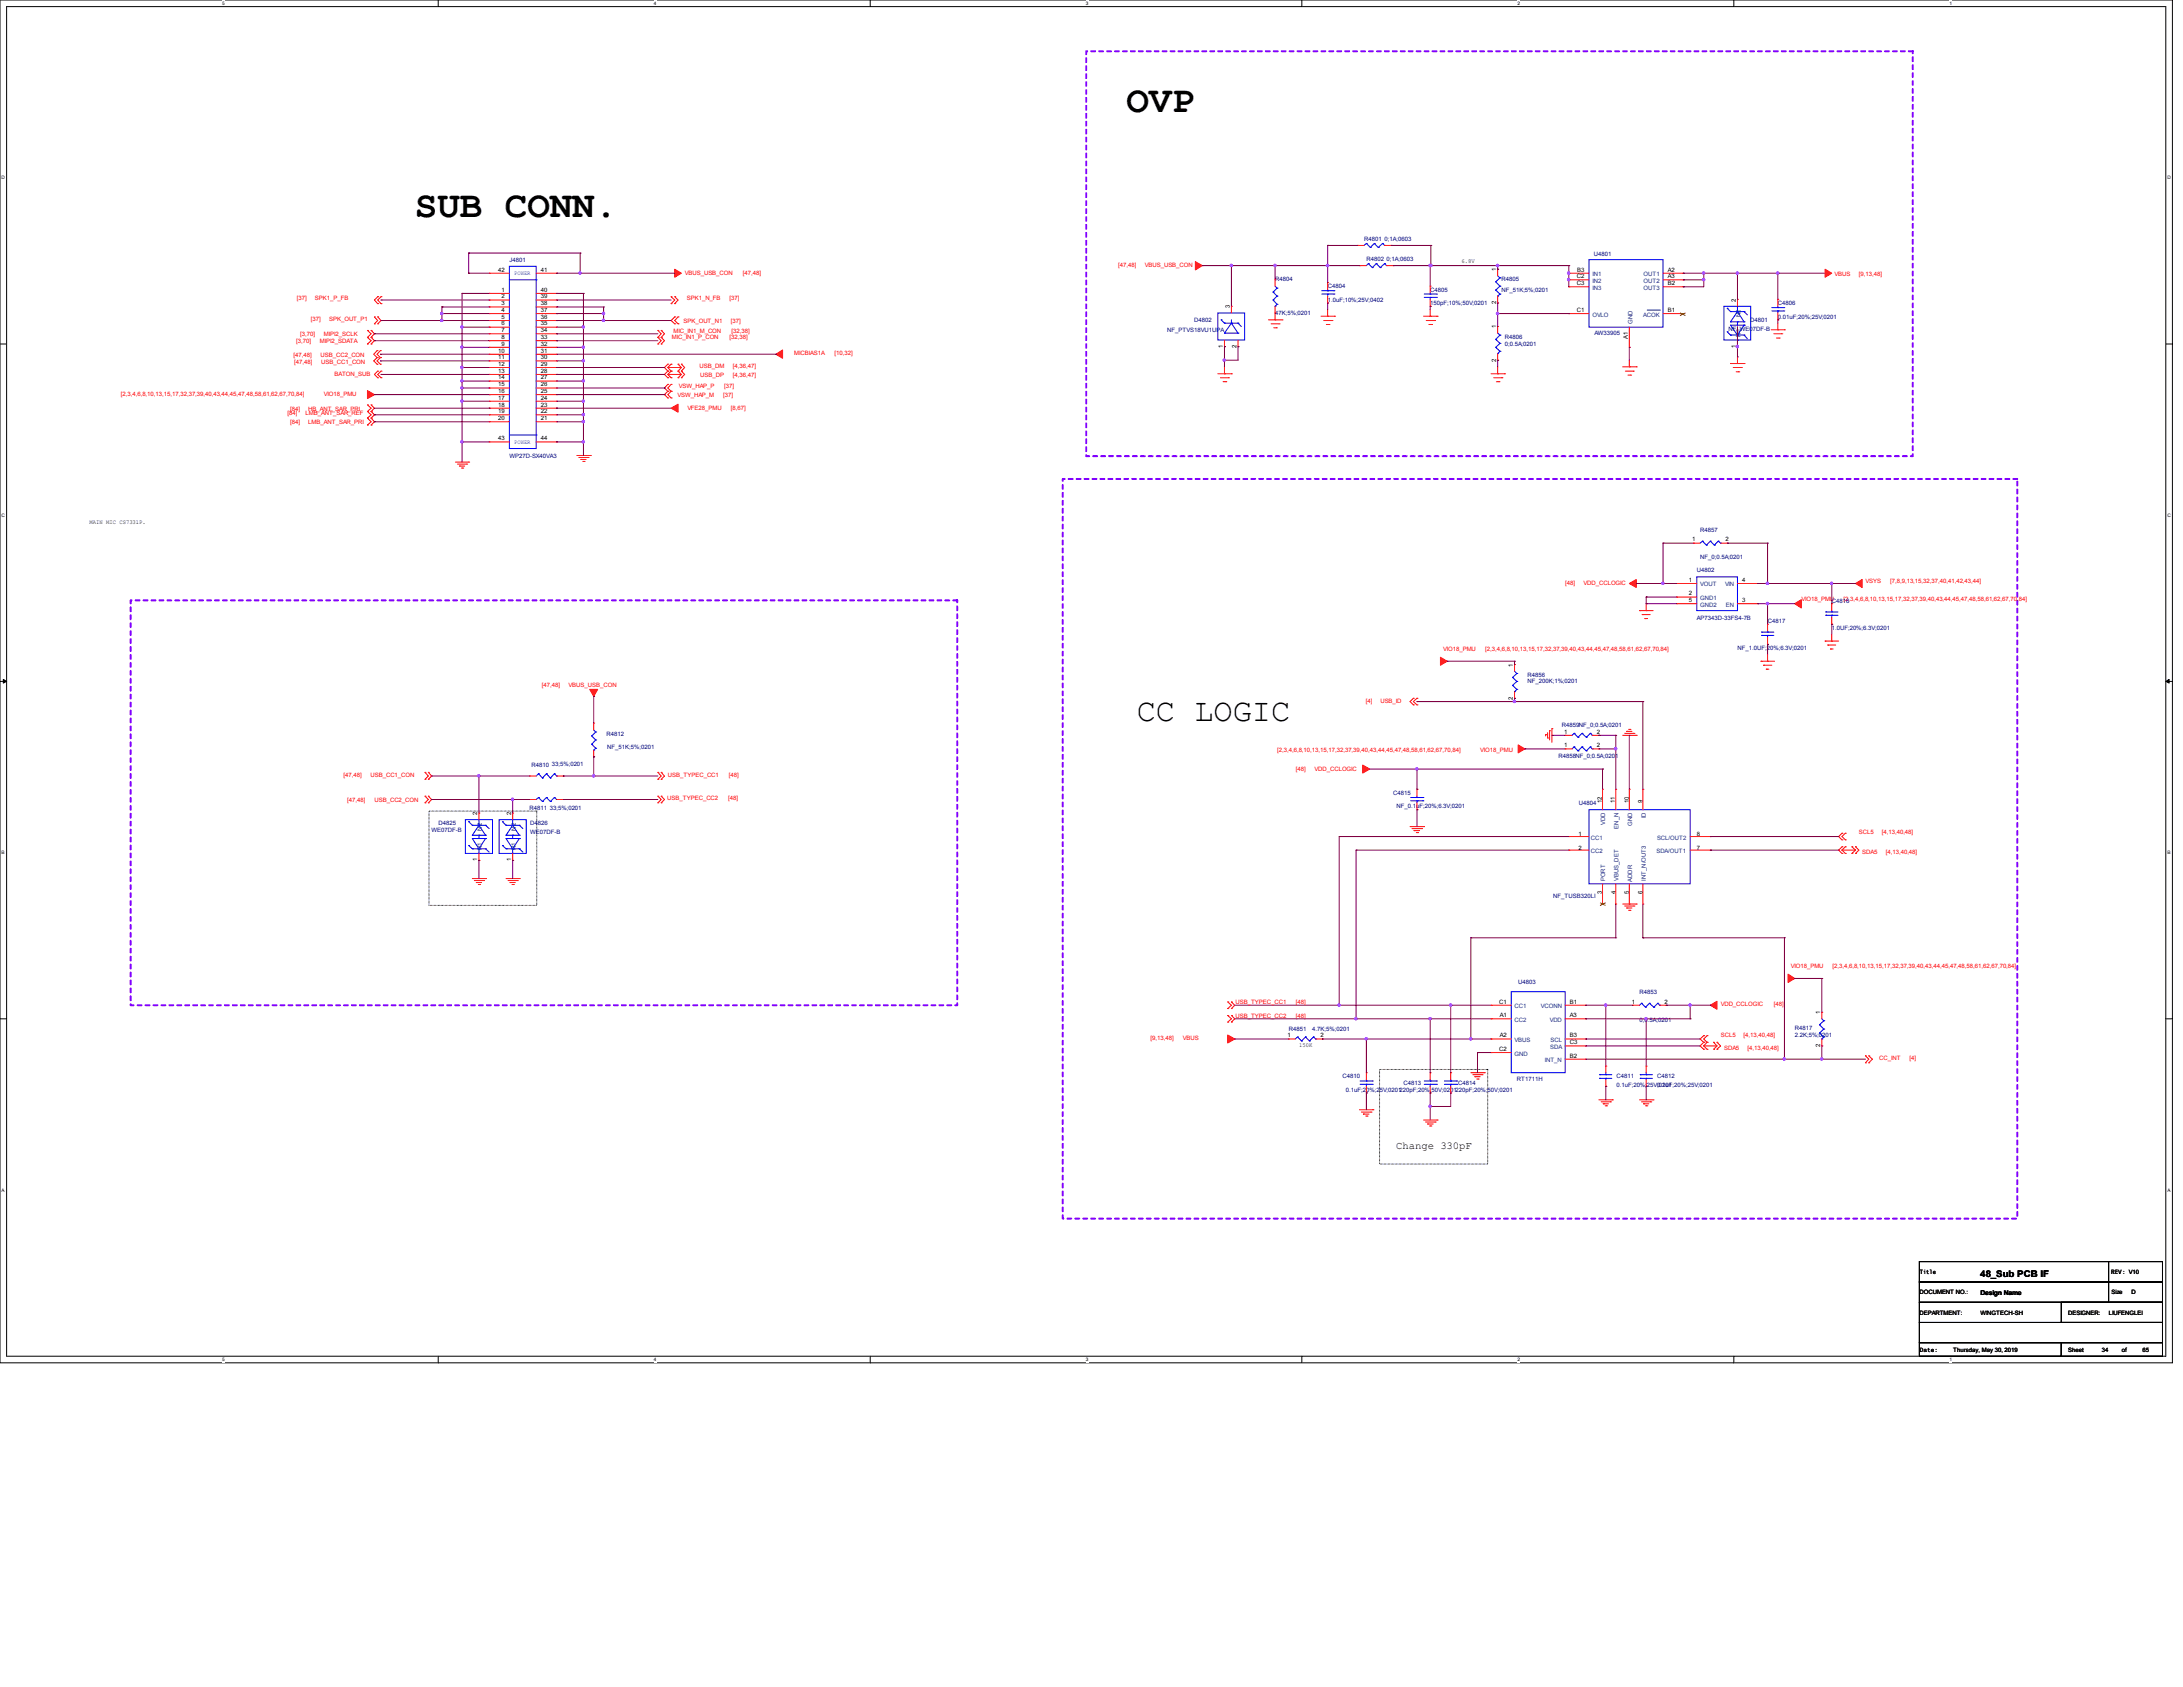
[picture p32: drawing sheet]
<svg xmlns="http://www.w3.org/2000/svg" width="279mm" height="216mm" viewBox="0 0 279 216" stroke-linecap="round" stroke-linejoin="round" font-family="sans-serif">
<defs><g id="words">
<g font-size="4.8">
<text x="144.2" y="14.4">OVP</text>
<text x="53.1" y="27.8">SUB CONN.</text>
</g>
<text font-size="4.1" x="145.5" y="92.2">CC LOGIC</text>
<text font-size="1.4" x="178.7" y="147.1">Change 330pF</text>
<text font-size="1.2" x="253.5" y="163.4">48_Sub PCB IF</text>
<g font-size=".8">
<text x="63.8" y="34.8">42</text>
<text x="69.2" y="34.8">41</text>
<text x="187.1" y="33.6">6.8V</text>
<text x="191.5" y="34.7" transform="rotate(-90 191.5 34.7)">1</text>
<text x="201.8" y="35.6">C2</text>
<text x="201.9" y="34.8">B3</text>
<text x="213.5" y="34.8">A2</text>
<text x="213.5" y="35.6">A3</text>
<text x="64.2" y="37.3">1</text>
<text x="64.2" y="38.2">2</text>
<text x="64.2" y="39.1">3</text>
<text x="64.2" y="39.9">4</text>
<text x="64.2" y="40.8">5</text>
<text x="64.2" y="41.7">6</text>
<text x="69.2" y="41.7">35</text>
<text x="69.2" y="40.8">36</text>
<text x="69.2" y="39.9">37</text>
<text x="69.2" y="39.1">38</text>
<text x="69.2" y="38.2">39</text>
<text x="69.2" y="37.3">40</text>
<text x="157.4" y="39.5" transform="rotate(-90 157.4 39.5)">3</text>
<text x="191.5" y="38.9" transform="rotate(-90 191.5 38.9)">2</text>
<text x="201.8" y="36.5">C3</text>
<text x="201.8" y="39.9">C1</text>
<text x="213.5" y="39.9">B1</text>
<text x="213.5" y="36.5">B2</text>
<text x="222.2" y="38.6" transform="rotate(-90 222.2 38.6)">2</text>
<text x="63.8" y="45.1">10</text>
<text x="63.8" y="46">11</text>
<text x="63.8" y="46.8">12</text>
<text x="63.8" y="47.7">13</text>
<text x="64.2" y="42.5">7</text>
<text x="64.2" y="43.4">8</text>
<text x="64.2" y="44.2">9</text>
<text x="69.2" y="47.7">28</text>
<text x="69.2" y="46.8">29</text>
<text x="69.2" y="46">30</text>
<text x="69.2" y="45.1">31</text>
<text x="69.2" y="44.2">32</text>
<text x="69.2" y="43.4">33</text>
<text x="69.2" y="42.5">34</text>
<text x="156.5" y="44.5" transform="rotate(-90 156.5 44.5)">1</text>
<text x="158.3" y="44.5" transform="rotate(-90 158.3 44.5)">2</text>
<text x="191.5" y="46.3" transform="rotate(-90 191.5 46.3)">2</text>
<text x="191.5" y="42" transform="rotate(-90 191.5 42)">1</text>
<text x="208.3" y="43.4" transform="rotate(-90 208.3 43.4)">A1</text>
<text x="222.2" y="44.5" transform="rotate(-90 222.2 44.5)">1</text>
<text x="63.8" y="48.6">14</text>
<text x="63.8" y="49.4">15</text>
<text x="63.8" y="50.3">16</text>
<text x="63.8" y="51.1">17</text>
<text x="63.8" y="52">18</text>
<text x="63.8" y="52.9">19</text>
<text x="63.8" y="53.8">20</text>
<text x="69.2" y="53.8">21</text>
<text x="69.2" y="52.9">22</text>
<text x="69.2" y="52">23</text>
<text x="69.2" y="51.1">24</text>
<text x="69.2" y="50.3">25</text>
<text x="69.2" y="49.4">26</text>
<text x="69.2" y="48.6">27</text>
<text x="63.8" y="56.3">43</text>
<text x="69.2" y="56.3">44</text>
<text x="11.5" y="67">MAIN MIC CS7331P.</text>
<text x="216.6" y="69.3">1</text>
<text x="220.8" y="69.3">2</text>
<text x="216.2" y="74.5">1</text>
<text x="216.2" y="76.2">2</text>
<text x="216.2" y="77">5</text>
<text x="223" y="74.5">4</text>
<text x="223" y="77">3</text>
<text x="193.6" y="89.5" transform="rotate(-90 193.6 89.5)">2</text>
<text x="193.6" y="85.3" transform="rotate(-90 193.6 85.3)">1</text>
<text x="200.2" y="93.9">1</text>
<text x="200.2" y="95.6">1</text>
<text x="204.4" y="93.9">2</text>
<text x="204.4" y="95.6">2</text>
<text x="61.1" y="104.3" transform="rotate(-90 61.1 104.3)">2</text>
<text x="65.4" y="104.3" transform="rotate(-90 65.4 104.3)">2</text>
<text x="202" y="107">1</text>
<text x="205" y="102.7" transform="rotate(-90 205 102.7)">12</text>
<text x="206.7" y="102.7" transform="rotate(-90 206.7 102.7)">11</text>
<text x="208.5" y="102.7" transform="rotate(-90 208.5 102.7)">10</text>
<text x="210.2" y="102.7" transform="rotate(-90 210.2 102.7)">9</text>
<text x="217.2" y="107">8</text>
<text x="61.1" y="110.2" transform="rotate(-90 61.1 110.2)">1</text>
<text x="65.4" y="110.2" transform="rotate(-90 65.4 110.2)">1</text>
<text x="202" y="108.8">2</text>
<text x="217.2" y="108.8">7</text>
<text x="205" y="114.4" transform="rotate(-90 205 114.4)">3</text>
<text x="206.7" y="114.4" transform="rotate(-90 206.7 114.4)">4</text>
<text x="208.5" y="114.4" transform="rotate(-90 208.5 114.4)">5</text>
<text x="210.2" y="114.4" transform="rotate(-90 210.2 114.4)">6</text>
<text x="191.9" y="128.4">C1</text>
<text x="192" y="130.2">A1</text>
<text x="200.9" y="130.2">A3</text>
<text x="200.9" y="128.4">B1</text>
<text x="208.8" y="128.4">1</text>
<text x="213" y="128.4">2</text>
<text x="233" y="129.8" transform="rotate(-90 233 129.8)">1</text>
<text x="164.8" y="132.8">1</text>
<text x="166.3" y="134">150K</text>
<text x="169" y="132.8">2</text>
<text x="191.9" y="134.5">C2</text>
<text x="192" y="132.8">A2</text>
<text x="200.9" y="135.3">B2</text>
<text x="200.9" y="133.6">C3</text>
<text x="200.9" y="132.8">B3</text>
<text x="233" y="134" transform="rotate(-90 233 134)">2</text>
<text x="245.7" y="165.7">DOCUMENT NO.:</text>
<text x="245.7" y="163.1">Title</text>
<text x="253.5" y="165.7">Design Name</text>
<text x="270.2" y="163.1">REV: V10</text>
<text x="270.2" y="165.7">Size</text>
<text x="272.8" y="165.7">D</text>
<text x="245.7" y="168.2">DEPARTMENT:</text>
<text x="245.7" y="173.1">Date:</text>
<text x="250" y="173.1">Thursday, May 30, 2019</text>
<text x="253.5" y="168.2">WINGTECH-SH</text>
<text x="264.7" y="168.2">DESIGNER:</text>
<text x="264.7" y="173.1">Sheet</text>
<text x="269" y="173.1">34</text>
<text x="269.9" y="168.2">LIUFENGLEI</text>
<text x="271.6" y="173.1">of</text>
<text x="274.2" y="173.1">65</text>
</g>
<g font-size=".8" fill="#000080">
<text x="65.2" y="33.5">J4801</text>
<text x="174.6" y="30.9">R4801 0;1A;0603</text>
<text x="174.9" y="33.4">R4802 0;1A;0603</text>
<text x="204" y="32.7">U4801</text>
<text x="152.8" y="41.2">D4802</text>
<text x="163.2" y="36">R4804</text>
<text x="163.2" y="40.3">47K;5%;0201</text>
<text x="169.9" y="36.9">C4804</text>
<text x="169.9" y="38.6">1.0uF;10%;25V;0402</text>
<text x="183.1" y="37.3">C4805</text>
<text x="183.1" y="39">150pF;10%;50V;0201</text>
<text x="192.2" y="36">R4805</text>
<text x="192.2" y="37.3">NF_51K;5%;0201</text>
<text x="224" y="41.2">D4801</text>
<text x="227.6" y="39">C4806</text>
<text x="227.6" y="40.8">0.01uF;20%;25V;0201</text>
<text x="149.4" y="42.5">NF_PTVS18VU1UPA</text>
<text x="192.6" y="43.3">R4806</text>
<text x="192.6" y="44.2">0;0.5A;0201</text>
<text x="204.1" y="42.9">AW33905</text>
<text x="221.2" y="42.3">NF_WE07DF-B</text>
<text x="65.2" y="58.6">WP27D-SX40VA3</text>
<text x="217.6" y="68.1">R4857</text>
<text x="217.6" y="71.6">NF_0;0.5A;0201</text>
<text x="217.2" y="73.2">U4802</text>
<text x="217.2" y="79.4">AP7343D-33FS4-7B</text>
<text x="222.4" y="83.2">NF_1.0UF;20%;6.3V;0201</text>
<text x="226.2" y="79.7">C4817</text>
<text x="234.5" y="80.6">1.0UF;20%;6.3V;0201</text>
<text x="195.5" y="86.6">R4856</text>
<text x="195.5" y="87.4">NF_200K;1%;0201</text>
<text x="77.6" y="94.1">R4812</text>
<text x="77.7" y="95.9">NF_51K;5%;0201</text>
<text x="199.9" y="93.1">R4859NF_0;0.5A;0201</text>
<text x="68" y="98.1">R4810</text>
<text x="70.6" y="98">33;5%;0201</text>
<text x="178.3" y="101.7">C4815</text>
<text x="199.5" y="97">R4858NF_0;0.5A;0201</text>
<text x="55.2" y="106.5">WE07DF-B</text>
<text x="56.1" y="105.6">D4825</text>
<text x="67.8" y="103.6">R4811 33;5%;0201</text>
<text x="67.9" y="105.6">D4826</text>
<text x="67.9" y="106.7">WE07DF-B</text>
<text x="178.7" y="103.5">NF_0.1uF;20%;6.3V;0201</text>
<text x="202.1" y="103">U4804</text>
<text x="198.8" y="115">NF_TUSB320LI</text>
<text x="194.3" y="125.9">U4803</text>
<text x="164.9" y="132">R4851</text>
<text x="167.9" y="132">4.7K;5%;0201</text>
<text x="209.9" y="127.2">R4853</text>
<text x="209.9" y="130.8">0;0.5A;0201</text>
<text x="229.7" y="131.9">R4817</text>
<text x="229.7" y="132.8">2.2K;5%;0201</text>
<text x="171.8" y="138">C4810</text>
<text x="172.3" y="139.7">0.1uF;20%;25V;0201220pF;20%;50V;0201220pF;20%;50V;0201</text>
<text x="179.6" y="138.9">C4813</text>
<text x="186.6" y="138.9">C4814</text>
<text x="194.2" y="138.3">RT1711H</text>
<text x="206.9" y="138">C4811</text>
<text x="206.9" y="139.1">0.1uF;20%;25V;0201</text>
<text x="212.1" y="138">C4812</text>
<text x="212.1" y="139.1">0.1uF;20%;25V;0201</text>
</g>
<g font-size=".8" fill="#00f">
<text x="65.8" y="35.2">POWER</text>
<text x="65.8" y="56.8">POWER</text>
</g>
<g font-size=".8" fill="#f00">
<text x="87.6" y="35.2">VBUS_USB_CON</text>
<text x="95.1" y="35.2">[47,48]</text>
<text x="143.1" y="34.1">[47,48]</text>
<text x="146.5" y="34.1">VBUS_USB_CON</text>
<text x="234.8" y="35.3">VBUS</text>
<text x="237.9" y="35.3">[9,13,48]</text>
<text x="38" y="38.4">[37]</text>
<text x="39.8" y="41">[37]</text>
<text x="40.3" y="38.4">SPK1_P_FB</text>
<text x="42.1" y="41">SPK_OUT_P1</text>
<text x="87.5" y="41.3">SPK_OUT_N1</text>
<text x="87.9" y="38.4">SPK1_N_FB</text>
<text x="93.4" y="38.4">[37]</text>
<text x="93.5" y="41.3">[37]</text>
<text x="37.6" y="45.7">[47,48]</text>
<text x="37.6" y="46.6">[47,48]</text>
<text x="37.9" y="43.9">[3,70]</text>
<text x="38.4" y="43">[3,70]</text>
<text x="40.9" y="43.9">MIPI2_SDATA</text>
<text x="41" y="45.7">USB_CC2_CON</text>
<text x="41.1" y="46.6">USB_CC1_CON</text>
<text x="41.4" y="43">MIPI2_SCLK</text>
<text x="86" y="43.4">MIC_IN1_P_CON</text>
<text x="86.2" y="42.7">MIC_IN1_M_CON</text>
<text x="89.5" y="47.1">USB_DM</text>
<text x="93.4" y="43.4">[32,38]</text>
<text x="93.6" y="42.7">[32,38]</text>
<text x="93.8" y="47.1">[4,36,47]</text>
<text x="101.6" y="45.4">MICBIAS1A</text>
<text x="106.8" y="45.4">[10,32]</text>
<text x="15.5" y="50.7">[2,3,4,6,8,10,13,15,17,32,37,39,40,43,44,45,47,48,58,61,62,67,70,84]</text>
<text x="36.8" y="53.1">[84]</text>
<text x="37.1" y="52.5">[84]</text>
<text x="39.1" y="53.1">LMB_ANT_SAR_REF</text>
<text x="39.5" y="52.5">HB_ANT_SAR_PRI</text>
<text x="41.4" y="50.7">VIO18_PMU</text>
<text x="42.8" y="48.1">BATON_SUB</text>
<text x="86.7" y="50.8">VSW_HAP_M</text>
<text x="86.9" y="49.7">VSW_HAP_P</text>
<text x="88" y="52.5">VFE28_PMU</text>
<text x="89.6" y="48.2">USB_DP</text>
<text x="92.5" y="50.8">[37]</text>
<text x="92.7" y="49.7">[37]</text>
<text x="93.5" y="52.5">[8,67]</text>
<text x="93.8" y="48.2">[4,36,47]</text>
<text x="37.1" y="54.2">[84]</text>
<text x="39.5" y="54.2">LMB_ANT_SAR_PRI</text>
<text x="200.3" y="74.9">[48]</text>
<text x="202.7" y="74.9">VDD_CCLOGIC</text>
<text x="230.6" y="77">VIO18_PMUC4816</text>
<text x="235.9" y="77">[2,3,4,6,8,10,13,15,17,32,37,39,40,43,44,45,47,48,58,61,62,67,70,84]</text>
<text x="238.8" y="74.6">VSYS</text>
<text x="241.9" y="74.6">[7,8,9,13,15,32,37,40,41,42,43,44]</text>
<text x="184.7" y="83.3">VIO18_PMU</text>
<text x="190.1" y="83.3">[2,3,4,6,8,10,13,15,17,32,37,39,40,43,44,45,47,48,58,61,62,67,70,84]</text>
<text x="69.3" y="87.9">[47,48]</text>
<text x="72.8" y="87.9">VBUS_USB_CON</text>
<text x="174.8" y="89.9">[4]</text>
<text x="176.7" y="89.9">USB_ID</text>
<text x="43.9" y="99.5">[47,48]</text>
<text x="47.4" y="99.5">USB_CC1_CON</text>
<text x="85.5" y="99.5">USB_TYPEC_CC1</text>
<text x="93.3" y="99.5">[48]</text>
<text x="163.5" y="96.2">[2,3,4,6,8,10,13,15,17,32,37,39,40,43,44,45,47,48,58,61,62,67,70,84]</text>
<text x="165.9" y="98.6">[48]</text>
<text x="168.2" y="98.6">VDD_CCLOGIC</text>
<text x="189.5" y="96.2">VIO18_PMU</text>
<text x="44.5" y="102.6">[47,48]</text>
<text x="47.9" y="102.6">USB_CC2_CON</text>
<text x="85.4" y="102.4">USB_TYPEC_CC2</text>
<text x="93.2" y="102.4">[48]</text>
<text x="237.9" y="106.8">SCL5</text>
<text x="240.8" y="106.8">[4,13,40,48]</text>
<text x="238.4" y="109.3">SDA5</text>
<text x="241.4" y="109.3">[4,13,40,48]</text>
<text x="229.2" y="123.9">VIO18_PMU</text>
<text x="234.5" y="123.9">[2,3,4,6,8,10,13,15,17,32,37,39,40,43,44,45,47,48,58,61,62,67,70,84]</text>
<text x="158.1" y="128.5">USB_TYPEC_CC1</text>
<text x="158.1" y="130.3">USB_TYPEC_CC2</text>
<text x="165.9" y="128.5">[48]</text>
<text x="165.9" y="130.3">[48]</text>
<text x="220.2" y="128.8">VDD_CCLOGIC</text>
<text x="227" y="128.8">[48]</text>
<text x="147.2" y="133.1">[9,13,48]</text>
<text x="151.4" y="133.1">VBUS</text>
<text x="220.2" y="132.7">SCL5</text>
<text x="220.7" y="134.4">SDA5</text>
<text x="223.2" y="132.7">[4,13,40,48]</text>
<text x="223.7" y="134.4">[4,13,40,48]</text>
<text x="240.5" y="135.7">CC_INT</text>
<text x="244.4" y="135.7">[4]</text>
</g>
<g font-size=".8" fill="#004080">
<text x="203.8" y="35.3">IN1</text>
<text x="210.4" y="35.3">OUT1</text>
<text x="203.8" y="36.2">IN2</text>
<text x="203.8" y="37.1">IN3</text>
<text x="203.8" y="40.5">OVLO</text>
<text x="208.9" y="41.4" transform="rotate(-90 208.9 41.4)">GND</text>
<text x="210.3" y="40.5">ACOK</text>
<text x="210.4" y="36.2">OUT2</text>
<text x="210.4" y="37.1">OUT3</text>
<text x="222.8" y="40.6" transform="rotate(-90 222.8 40.6)">N2</text>
<text x="222.8" y="43.1" transform="rotate(-90 222.8 43.1)">N1</text>
<text x="217.6" y="75.1">VOUT</text>
<text x="217.6" y="76.8">GND1</text>
<text x="217.6" y="77.6">GND2</text>
<text x="220.8" y="75.1">VIN</text>
<text x="220.9" y="77.6">EN</text>
<text x="61.7" y="106.3" transform="rotate(-90 61.7 106.3)">N2</text>
<text x="66" y="106.3" transform="rotate(-90 66 106.3)">N2</text>
<text x="203.6" y="107.4">CC1</text>
<text x="205.4" y="105.6" transform="rotate(-90 205.4 105.6)">VDD</text>
<text x="207.2" y="106" transform="rotate(-90 207.2 106)">EN_N</text>
<text x="208.9" y="105.7" transform="rotate(-90 208.9 105.7)">GND</text>
<text x="210.6" y="104.7" transform="rotate(-90 210.6 104.7)">ID</text>
<text x="212.1" y="107.4">SCL/OUT2</text>
<text x="61.7" y="108.8" transform="rotate(-90 61.7 108.8)">N1</text>
<text x="66" y="108.8" transform="rotate(-90 66 108.8)">N1</text>
<text x="203.6" y="109.2">CC2</text>
<text x="205.4" y="112.8" transform="rotate(-90 205.4 112.8)">PORT</text>
<text x="207.2" y="112.8" transform="rotate(-90 207.2 112.8)">VBUS_DET</text>
<text x="208.9" y="112.9" transform="rotate(-90 208.9 112.9)">ADDR</text>
<text x="210.6" y="112.7" transform="rotate(-90 210.6 112.7)">INT_N/OUT3</text>
<text x="212" y="109.2">SDA/OUT1</text>
<text x="193.9" y="130.8">CC2</text>
<text x="193.9" y="129">CC1</text>
<text x="197.2" y="129">VCONN</text>
<text x="198.3" y="130.8">VDD</text>
<text x="193.9" y="133.4">VBUS</text>
<text x="193.9" y="135.1">GND</text>
<text x="197.7" y="135.9">INT_N</text>
<text x="198.4" y="134.2">SDA</text>
<text x="198.4" y="133.4">SCL</text>
</g>
<g font-size=".6">
<text x="28.4" y=".6">5</text>
<text x="83.7" y=".6">4</text>
<text x="139" y=".6">3</text>
<text x="194.2" y=".6">2</text>
<text x="249.5" y=".6">1</text>
<text x=".2" y="22.9">D</text>
<text x="277.4" y="22.9">D</text>
<text x=".2" y="66.1">C</text>
<text x="277.4" y="66.1">C</text>
<text x=".2" y="109.3">B</text>
<text x="277.4" y="109.3">B</text>
<text x=".2" y="152.5">A</text>
<text x="277.4" y="152.5">A</text>
<text x="28.4" y="174.2">5</text>
<text x="83.7" y="174.2">4</text>
<text x="139" y="174.2">3</text>
<text x="194.2" y="174.2">2</text>
<text x="249.5" y="174.2">1</text>
</g>
</g></defs>
<path d="M0 0h278v174.4h-278zM.8 .8h276.4v172.8h-276.4z" fill="none" stroke="#000" stroke-width=".13"/>
<g fill="#fff">
<path d="M28.4 .1h.3v.7h-.3z"/>
<path d="M28.4 173.7h.3v.6h-.3z"/>
</g>
<path d="M56.1 0v.8M56.1 173.6v.8" fill="none" stroke="#000" stroke-width=".13"/>
<g fill="#fff">
<path d="M83.7 .1h.3v.7h-.3z"/>
<path d="M83.7 173.7h.3v.6h-.3z"/>
</g>
<path d="M111.4 0v.8M111.4 173.6v.8" fill="none" stroke="#000" stroke-width=".13"/>
<g fill="#fff">
<path d="M139 .1h.3v.7h-.3z"/>
<path d="M139 173.7h.3v.6h-.3z"/>
</g>
<path d="M166.6 0v.8M166.6 173.6v.8" fill="none" stroke="#000" stroke-width=".13"/>
<g fill="#fff">
<path d="M194.2 .1h.3v.7h-.3z"/>
<path d="M194.2 173.7h.3v.6h-.3z"/>
</g>
<path d="M221.9 0v.8M221.9 173.6v.8" fill="none" stroke="#000" stroke-width=".13"/>
<g fill="#fff">
<path d="M249.5 .1h.3v.7h-.3z"/>
<path d="M249.5 173.7h.3v.6h-.3z"/>
<path d="M.2 22.4h.4v.7h-.4z"/>
<path d="M277.4 22.4h.4v.7h-.4z"/>
<path d="M.2 65.6h.4v.7h-.4z"/>
<path d="M277.4 65.6h.4v.7h-.4z"/>
</g>
<path d="M0 44h.8M277.2 44h.8" fill="none" stroke="#000" stroke-width=".13"/>
<g fill="#fff">
<path d="M.2 108.8h.4v.7h-.4z"/>
<path d="M277.4 108.8h.4v.7h-.4z"/>
</g>
<path d="M0 87.2h.8M277.2 87.2h.8" fill="none" stroke="#000" stroke-width=".13"/>
<path d="M.4 87l.4 .2-.4 .2zM277.2 87.2l.4-.2v.4z" fill="#000" stroke="#000" stroke-width=".13"/>
<g fill="#fff">
<path d="M.2 152h.4v.7h-.4z"/>
<path d="M277.4 152h.4v.7h-.4z"/>
</g>
<g fill="none" stroke="#000" stroke-width=".13">
<path d="M54.9 103.8h13.8v12.1h-13.8zM0 130.4h.8M176.6 136.9h13.8v12.1h-13.8zM277.2 130.4h.8M245.7 169.2h31.1v2.6h-31.1zM245.7 166.7h31.1v2.5h-31.1zM245.7 161.5h24.2v2.6h-24.2zM245.7 164.1h24.2v2.6h-24.2zM245.7 171.8h18.1v1.8h-18.1zM263.8 171.8h13v1.8h-13zM263.8 166.7h13v2.5h-13zM269.9 161.5h6.9v2.6h-6.9z"/>
<path d="M269.9 164.1h6.9v2.6h-6.9z"/>
</g>
<path d="M139 6.6h105.8v51.8h-105.8zM16.7 76.8h105.8v51.9h-105.8zM136 61.3h122.2v94.7h-122.2z" fill="none" stroke="#8000ff" stroke-width=".25" stroke-dasharray=".5 .5"/>
<g fill="none" stroke="#f00" stroke-width=".13">
<path d="M48.3 38h.1M48.3 38.9h.1M48.3 38l-.4 .4 .4 .5M48.8 38l-.5 .4 .5 .5M48.8 38h.1M48.8 38.9h.1M62.6 37.5h.1M62.6 38.4h.1M62.6 39.3h.1M62.6 35h.1M62.6 37.5h2.6M62.6 38.4h2.6"/>
<path d="M62.6 39.3h2.6M62.6 35h2.6M68.6 37.5h2.6M68.6 38.4h2.6M68.6 39.3h2.6M68.6 35h2.6M71.2 39.3h.1M71.2 38.4h.1M71.2 37.5h.1M71.2 35h.1M85.9 38h.1M85.9 38.9h.1"/>
<path d="M85.9 38l.5 .4-.5 .5M86.4 38l.4 .4-.4 .5M86.4 38h.1M86.4 38.9h.1M157.6 39.2h.1M157.6 39.2v.8M163.2 35.7h.1M163.2 35.7v.9M163.2 39.2v1.7M169.9 36.2h.1M169.9 38.8h.1M169.9 36.2v.8"/>
<path d="M169.9 37.9v.9M169.9 39.6v.9M173.7 31.4h.9M173.7 31.4h.1M174 34h.9M174 34h.1M177.2 31.4h.9M177.5 34h.8M178.1 31.4h.1M178.3 34h.1M183 36.6h.1M183 39.2h.1"/>
<path d="M183 36.6v.9M183 38.3v.9M183 39.6v.9M191.7 34.5h.1M191.7 38.8h.1M191.7 34.5v.8M191.7 37.9v.9M200.8 35h.1M200.8 35.8h.1M200.8 36.7h.1M200.8 35h2.6M200.8 35.8h2.6"/>
<path d="M200.8 36.7h2.6M212.9 35h2.5M212.9 35.8h2.5M212.9 36.7h2.5M215.4 35h.1M215.4 35.8h.1M215.4 36.7h.1M222.4 38.3h.1M222.4 38.3v.9M227.5 38.3h.1M227.5 38.3v.9M47 51.8l.5 .4-.5 .5"/>
<path d="M47 53.5l.5 .5-.5 .4M47 42.3l.5 .4-.5 .5M47 43.2l.5 .4-.5 .4M47 52.7l.5 .4-.5 .4M47 52.7h.1M47 51.8h.1M47 54.4h.1M47 53.5h.1M47 42.3h.1M47 43.2h.1M47 44h.1M47.5 51.8l.4 .4-.4 .5"/>
<path d="M47.5 53.5l.4 .5-.4 .4M47.5 42.3l.4 .4-.4 .5M47.5 43.2l.4 .4-.4 .4M47.5 52.7l.4 .4-.4 .4M47.5 51.8h.1M47.5 52.7h.1M47.5 53.5h.1M47.5 54.4h.1M47.5 43.2h.1M47.5 42.3h.1M47.5 44h.1M47.9 40.6l.4 .4-.4 .4"/>
<path d="M47.9 40.6h.1M47.9 41.4h.1M48.3 44.9h.1M48.3 45.8h.1M48.3 46.6h.1M48.3 44.9l-.5 .4 .5 .5M48.3 45.8l-.5 .4 .5 .4M48.3 41.4h.1M48.3 40.6h.1M48.3 48.3h.1M48.3 47.5h.1M48.3 47.5l-.4 .4 .4 .4"/>
<path d="M48.3 40.6l.5 .4-.5 .4M48.7 44.9h.1M48.7 45.8h.1M48.7 46.6h.1M48.7 44.9l-.4 .4 .4 .5M48.7 45.8l-.4 .4 .4 .4M48.8 47.5l-.5 .4 .5 .4M48.8 48.3h.1M48.8 47.5h.1M58.3 59.1h1.7M58.5 59.4h1.2M58.8 59.6h.1"/>
<path d="M58.8 59.6h.7M59.1 59.9h.1M59.2 59.9h.1M59.7 59.4h.1M60 59.1h.1M62.6 40.1h.1M62.6 41h.1M62.6 41.9h.1M62.6 42.7h.1M62.6 43.6h.1M62.6 44.4h.1M62.6 45.3h.1"/>
<path d="M62.6 46.2h.1M62.6 47h.1M62.6 47.9h.1M62.6 48.8h.1M62.6 49.7h.1M62.6 50.5h.1M62.6 51.4h.1M62.6 52.2h.1M62.6 53.1h.1M62.6 54h.1M62.6 56.6h.1M62.6 42.7h2.6"/>
<path d="M62.6 41h2.6M62.6 47h2.6M62.6 47.9h2.6M62.6 40.1h2.6M62.6 41.9h2.6M62.6 43.6h2.6M62.6 44.4h2.6M62.6 45.3h2.6M62.6 46.2h2.6M62.6 48.8h2.6M62.6 49.7h2.6M62.6 50.5h2.6"/>
<path d="M62.6 51.4h2.6M62.6 52.2h2.6M62.6 53.1h2.6M62.6 54h2.6M62.6 56.6h2.6M68.6 42.7h2.6M68.6 41h2.6M68.6 47h2.6M68.6 47.9h2.6M68.6 40.1h2.6M68.6 41.9h2.6M68.6 43.6h2.6"/>
<path d="M68.6 44.4h2.6M68.6 45.3h2.6M68.6 46.2h2.6M68.6 48.8h2.6M68.6 49.7h2.6M68.6 50.5h2.6M68.6 51.4h2.6M68.6 52.2h2.6M68.6 53.1h2.6M68.6 54h2.6M68.6 56.6h2.6M71.2 54h.1"/>
<path d="M71.2 53.1h.1M71.2 52.2h.1M71.2 51.4h.1M71.2 50.5h.1M71.2 49.7h.1M71.2 48.8h.1M71.2 47.9h.1M71.2 47h.1M71.2 46.2h.1M71.2 45.3h.1M71.2 44.4h.1M71.2 43.6h.1"/>
<path d="M71.2 42.7h.1M71.2 41.9h.1M71.2 41h.1M71.2 40.1h.1M71.2 56.6h.1M73.8 58.3h1.8M74.1 58.5h1.2M74.3 58.8h.7M74.3 58.8h.1M74.6 59.1h.2M74.8 59.1h.1M75.3 58.5h.1"/>
<path d="M75.6 58.3h.1M84.2 42.3h.1M84.2 43.2h.1M84.2 44h.1M84.2 42.3l.4 .4-.4 .5M84.2 43.2l.4 .4-.4 .4M84.6 42.3l.4 .4-.4 .5M84.6 43.2l.4 .4-.4 .4M84.6 42.3h.1M84.6 43.2h.1M84.6 44h.1M85.5 47h1.7"/>
<path d="M85.5 47.9h1.7M85.5 50.1h.1M85.5 49.2h.1M85.5 50.9h.1M85.5 47.5h.1M85.5 48.3h.1M85.5 47.9h.1M85.5 46.6h.1M85.5 47h.1M85.5 47.9l.4 .4M85.5 47l.4 .5M85.5 49.2l-.5 .5 .5 .4"/>
<path d="M85.5 50.1l-.5 .4 .5 .4M85.5 47.5l-.5 .4 .5 .4M85.5 46.6l-.5 .4 .5 .5M85.9 49.2h.1M85.9 50.1h.1M85.9 50.9h.1M85.9 48.3h.1M85.9 47.5h.1M85.9 46.6h.1M85.9 49.2l-.4 .5 .4 .4M85.9 50.1l-.4 .4 .4 .4M85.9 47.5l-.4 .4"/>
<path d="M85.9 46.6l-.4 .4M86.4 40.6l-.5 .4 .5 .4M86.4 41.4h.1M86.4 40.6h.1M86.8 47.5l.4 .4M86.8 46.6l.4 .4M86.8 40.6h.1M86.8 41.4h.1M86.8 48.3h.1M86.8 47.5h.1M86.8 46.6h.1M86.8 40.6l-.4 .4 .4 .4"/>
<path d="M87.2 47.5l.4 .4-.4 .4M87.2 46.6l.4 .4-.4 .5M87.2 48.3h.1M87.2 47.5h.1M87.2 46.6h.1M87.2 47.9l-.4 .4M87.2 47l-.4 .5M155.9 47.8h1.7M156.2 48.3h1M156.5 48.9h.4M156.7 47.8h.1M156.7 44.4h.1"/>
<path d="M156.7 43.5v.9M156.7 46.9v.9M156.9 48.9h.1M157.2 48.3h.1M157.6 47.8h.1M158.5 44.4h.1M158.5 43.5v.9M162.3 40.9h1.8M162.7 41.4h1M163 42h.4M163.2 40.9h.1M163.2 40h.1"/>
<path d="M163.4 42h.1M163.7 41.4h.1M164.1 40.9h.1M169.1 40.5h1.7M169.4 41h1.1M169.8 41.5h.3M169.9 40.5h.1M170.1 41.5h.1M170.5 41h.1M170.8 40.5h.1M182.2 40.5h1.7M182.5 41h1.1"/>
<path d="M182.9 41.5h.3M183 40.5h.1M183.2 41.5h.1M183.6 41h.1M183.9 40.5h.1M190.8 47.8h1.8M191.2 48.3h1M191.5 48.9h.4M191.7 47.8h.1M191.7 41.8h.1M191.7 46.1h.1M191.7 41.8v.8"/>
<path d="M191.7 45.3v.8M191.7 46.9v.9M191.9 48.9h.1M192.2 48.3h.1M192.6 47.8h.1M200.8 40.1h.1M200.8 40.1h2.6M207.7 46.9h1.7M208 47.5h1M208.4 48h.3M208.5 46.9h.1M208.5 44.4h.1"/>
<path d="M208.5 41.9v2.5M208.5 46.1v.8M208.7 48h.1M209 47.5h.1M209.4 46.9h.1M212.9 40.1h2.5M215.4 40.1h.1M221.5 46.5h1.7M221.8 47h1.1M222.2 47.6h.3M222.4 46.5h.1M222.4 44.4h.1"/>
<path d="M222.4 43.5v.9M222.4 45.7v.8M222.5 47.6h.1M222.9 47h.1M223.2 46.5h.1M226.7 42.2h1.7M227 42.7h1M227.4 43.3h.3M227.5 42.2h.1M227.5 40.9h.1M227.5 40v.9M227.5 41.4v.8"/>
<path d="M227.7 43.3h.1M228 42.7h.1M228.4 42.2h.1M209.8 78.1h1.8M209.8 78.1h.1M210.2 78.7h.1M210.2 78.7h1M210.5 79.2h.4M210.5 79.2h.1M210.7 78.1h.1M210.7 77.3v.8M214.6 74.7h2.6"/>
<path d="M214.6 76.4h2.6M214.6 77.3h2.6M214.6 74.7h.1M214.6 76.4h.1M214.6 77.3h.1M216.7 69.5h.9M216.7 69.5h.1M220.2 69.5h.9M221.1 69.5h.1M222.4 74.7h2.6M222.4 77.3h2.6M225 77.3h.1"/>
<path d="M225 74.7h.1M226.2 79.9h.1M226.2 79.9v.8M234.4 77.3h.1M234.4 79.9h.1M234.4 77.3v.8M234.4 79v.9M54.4 98.8l.4 .5-.4 .4M54.4 99.7h.1M54.4 98.8h.1M54.8 98.8h.1M54.8 99.7h.1"/>
<path d="M54.8 98.8l.4 .5-.4 .4M67.8 99.3h.1M67.8 99.3h.8M71.2 99.3h.9M72.1 99.3h.1M76 92.5h.1M76 96.9h.1M76 92.5v.9M76 96v.9M84.2 99.7h.1M84.2 98.8h.1M84.2 98.8l.4 .5-.4 .4"/>
<path d="M84.6 98.8l.4 .5-.4 .4M84.6 99.7h.1M84.6 98.8h.1M180.9 89.4l-.4 .4 .4 .4M180.9 90.2h.1M180.9 89.4h.1M181.4 89.4l-.5 .4 .5 .4M181.4 90.2h.1M181.4 89.4h.1M193.8 85h.1M193.8 89.4h.1M193.8 85v.9"/>
<path d="M193.8 88.5v.9M197.8 94h.1M197.8 94v.2M198.1 94.4h.1M198.1 93.8v.6M198.3 93.5h.1M198.3 93.5v1.2M198.6 93.3h.1M198.6 93.3v1.7M200.3 94.1h.9M200.3 95.8h.9M200.3 94.1h.1"/>
<path d="M200.3 95.8h.1M203.8 94.1h.8M203.8 95.8h.8M204.6 94.1h.1M204.6 95.8h.1M207.7 94.1h1.7M207.9 93.9h1.2M208.2 93.6h.1M208.2 93.6h.7M208.4 93.3h.2M208.6 93.3h.1M209.1 93.9h.1"/>
<path d="M209.4 94.1h.1M225.4 84.6h1.7M225.4 84.6h.1M225.7 85.1h.1M225.7 85.1h1.1M226.1 85.6h.1M226.1 85.6h.3M226.2 84.6h.1M226.2 82.5h.1M226.2 81.6v.9M226.2 83.7v.9M233.6 82h.1"/>
<path d="M233.6 82h1.7M233.9 82.5h.1M233.9 82.5h1M234.3 83.1h.3M234.3 83.1h.1M234.4 82h.1M234.4 81.2v.8M54.4 101.9l.4 .4-.4 .4M54.4 102.7h.1M54.4 101.9h.1M54.8 101.9h.1M54.8 102.7h.1"/>
<path d="M54.8 101.9l.4 .4-.4 .4M60.5 112.4h1.6M60.7 112.7h1.2M61 112.9h.6M61 112.9h.1M61.2 113.2h.2M61.3 110.1h.1M61.3 104.1h.1M61.3 104.1v.8M61.3 109.2v.9M61.4 113.2h.1M61.9 112.7h.1"/>
<path d="M62.1 112.4h.1M64.8 112.4h1.7M65 112.7h1.2M65.3 112.9h.1M65.3 112.9h.7M65.5 113.2h.2M65.6 110.1h.1M65.6 104.1h.1M65.6 104.1v.8M65.6 109.2v.9M65.7 113.2h.1M66.2 112.7h.1"/>
<path d="M66.5 112.4h.1M67.8 102.3h.1M67.8 102.3h.8M71.2 102.3h.9M72.1 102.3h.1M84.2 102.7h.1M84.2 101.9h.1M84.2 101.9l.4 .4-.4 .4M84.6 101.9l.4 .4-.4 .4M84.6 102.7h.1M84.6 101.9h.1M180.5 105.8h1.7"/>
<path d="M180.7 106h1.2M181 106.3h.7M181 106.3h.1M181.3 106.6h.1M181.4 101h.1M181.4 103.6h.1M181.4 101v.9M181.4 102.7v.9M181.4 106.6h.1M181.9 106h.1M182.2 105.8h.1M200.8 107.1h.1"/>
<path d="M200.8 108.8h.1M200.8 108.8h2.6M200.8 107.1h2.6M205.1 115.7h.1M205.1 101h.1M205.1 101v2.6M205.1 113.1v2.6M206.8 115.7h.1M206.8 101h.1M206.8 101v2.6M206.8 113.1v2.6M207.7 115.7h1.7"/>
<path d="M207.9 116h1.2M208.2 116.2h.1M208.2 116.2h.7M208.4 116.5h.2M208.5 115.7h.1M208.5 101h.1M208.5 101v2.6M208.5 113.1v2.6M208.6 116.5h.1M209.1 116h.1M209.4 115.7h.1M210.3 115.7h.1"/>
<path d="M210.3 101h.1M210.3 101v2.6M210.3 113.1v2.6M216.3 108.8h2.6M216.3 107.1h2.6M218.9 108.8h.1M218.9 107.1h.1M235.8 108.8h1.7M235.8 106.6l-.5 .5 .5 .4M235.8 108.4l-.5 .4 .5 .4M235.8 106.6h.1M235.8 107.5h.1"/>
<path d="M235.8 108.4h.1M235.8 109.2h.1M235.8 108.8h.1M235.8 108.8l.4 .4M236.2 107.5h.1M236.2 106.6h.1M236.2 109.2h.1M236.2 108.4h.1M236.2 106.6l-.4 .5 .4 .4M236.2 108.4l-.4 .4M237 109.2h.1M237 108.4h.1"/>
<path d="M237 108.4l.5 .4M237.5 109.2h.1M237.5 108.4h.1M237.5 108.8l-.5 .4M237.5 108.4l.4 .4-.4 .4M157.1 128.2h.1M157.1 129.1h.1M157.1 130h.1M157.1 130.8h.1M157.1 128.2l.5 .5-.5 .4M157.1 130l.5 .4-.5 .4M157.6 128.2l.4 .5-.4 .4"/>
<path d="M157.6 130l.4 .4-.4 .4M157.6 129.1h.1M157.6 128.2h.1M157.6 130.8h.1M157.6 130h.1M164.9 133h.1M164.9 133h.9M168.4 133h.8M169.2 133h.1M174.9 137.3h.1M174.9 139.9h.1M174.9 137.3v.9"/>
<path d="M174.9 139v.9M183 137.3h.1M183 139.9h.1M183 137.3v.9M183 139v.9M185.7 137.3h.1M185.7 139.9h.1M185.7 137.3v.9M185.7 139v.9M188.3 137.3h1.7M188.5 137.5h1.2M188.8 137.8h.6"/>
<path d="M188.8 137.8h.1M189 138.1h.2M189.2 138.1h.1M189.7 137.5h.1M190 137.3h.1M190.8 130.4h.1M190.8 133h.1M190.8 128.7h.1M190.8 134.7h.1M190.8 133h2.6M190.8 130.4h2.6M190.8 128.7h2.6"/>
<path d="M190.8 134.7h2.6M200.3 133.9h2.6M200.3 133h2.6M200.3 130.4h2.6M200.3 128.7h2.6M200.3 135.6h2.6M202.9 130.4h.1M202.9 128.7h.1M202.9 135.6h.1M202.9 133h.1M202.9 133.9h.1M205.5 139h.1"/>
<path d="M205.5 136.4h.1M205.5 136.4v.9M205.5 138.2v.8M209 128.7h.1M209 128.7h.8M210.7 139h.1M210.7 136.4h.1M210.7 136.4v.9M210.7 138.2v.8M212.4 128.7h.9M213.3 128.7h.1M218.1 133.9h1.7"/>
<path d="M218.1 132.5l-.5 .5 .5 .4M218.1 133.4l-.5 .5 .5 .4M218.1 132.5h.1M218.1 133.4h.1M218.1 134.3h.1M218.1 133.9h.1M218.1 133.9l.4 .4M218.5 132.5l-.4 .5 .4 .4M218.5 133.4l-.4 .5M218.5 133.4h.1M218.5 132.5h.1M218.5 134.3h.1"/>
<path d="M219.3 134.3h.1M219.3 133.4h.1M219.3 133.4l.5 .5M219.8 134.3h.1M219.8 133.4h.1M219.8 133.9l-.5 .4M219.8 133.4l.4 .5-.4 .4M233.2 129.5h.1M233.2 133.9h.1M233.2 129.5v.9M233.2 133v.9M238.8 136h.1"/>
<path d="M238.8 135.1h.1M238.8 135.1l.4 .5-.4 .4M239.2 136h.1M239.2 135.1h.1M239.2 135.1l.4 .5-.4 .4M174 142h1.7M174.2 142.3h1.3M174.5 142.6h.7M174.5 142.6h.1M174.8 142.8h.2M175 142.8h.1M175.5 142.3h.1"/>
<path d="M175.7 142h.1M182.2 143.3h1.7M182.5 143.6h1.2M182.7 143.8h.1M182.7 143.8h.7M183 144.1h.1M183.1 144.1h.1M183.7 143.6h.1M183.9 143.3h.1M204.6 140.8h1.8M204.9 141h1.2M205.2 141.3h.7"/>
<path d="M205.2 141.3h.1M205.4 141.5h.2M205.6 141.5h.1M206.1 141h.1M206.4 140.8h.1M209.8 140.8h1.8M210.1 141h1.2M210.4 141.3h.6M210.4 141.3h.1M210.6 141.5h.2M210.8 141.5h.1M211.3 141h.1"/>
<path d="M211.6 140.8h.1"/>
</g>
<g fill="#f00" stroke="#f00" stroke-width=".13">
<path d="M153 33.5l.9 .5-.9 .5z" fill-rule="evenodd"/>
<path d="M233.6 34.5l.8 .5-.8 .5z" fill-rule="evenodd"/>
<path d="M75.5 88.2h1l-.5 .9z" fill-rule="evenodd"/>
<path d="M86.4 34.5l.8 .5-.8 .5z" fill-rule="evenodd"/>
<path d="M228.9 124.7l.8 .5-.8 .5z" fill-rule="evenodd"/>
<path d="M157.1 132.5l.9 .5-.9 .5z" fill-rule="evenodd"/>
<path d="M47 50l.9 .5-.9 .5z" fill-rule="evenodd"/>
<path d="M85.9 52.2l.9-.5v1z" fill-rule="evenodd"/>
<path d="M99.3 45.3l.9-.5v1z" fill-rule="evenodd"/>
<path d="M174.4 97.9l.9 .5-.9 .5z" fill-rule="evenodd"/>
<path d="M184.4 84.1l.8 .5-.8 .5z" fill-rule="evenodd"/>
<path d="M237.5 74.7l.8-.5v1z" fill-rule="evenodd"/>
<path d="M208.5 74.7l.9-.5v1z" fill-rule="evenodd"/>
<path d="M218.9 128.7l.9-.6v1.1z" fill-rule="evenodd"/>
<path d="M229.7 77.3l.8-.5v1z" fill-rule="evenodd"/>
<path d="M194.3 95.3l.9 .5-.9 .6z" fill-rule="evenodd"/>
</g>
<g fill="none" stroke="#00f" stroke-width=".13">
<path d="M65.2 35.8h3.4M65.2 34.1h3.4v23.3h-3.4zM68.6 35.8h.1M162.9 37.4h.1M162.9 38.4h.1M162.9 37.4l.5 .5M162.9 38.4l.5 .5M163.2 39.2h.1M163.2 36.6l.2 .3M163.4 36.9h.1M163.4 37.9h.1M163.4 38.9h.1"/>
<path d="M163.4 36.9l-.5 .5M163.4 37.9l-.5 .5M163.4 38.9l-.2 .3M169.2 37.6h1.5M169.2 37.2h1.5M169.9 37.2h.1M169.9 37.6h.1M169.9 37v.2M169.9 37.6v.3M170.7 37.6h.1M170.7 37.2h.1M174.9 31.2h.1"/>
<path d="M174.9 31.2l.5 .5M174.9 31.2l-.3 .2M175.1 33.7l-.2 .3M175.1 33.7h.1M175.1 33.7l.5 .5M175.4 31.7h.1M175.6 34.2h.1M175.9 31.2l-.5 .5M175.9 31.2h.1M175.9 31.2l.5 .5M176.1 33.7l-.5 .5M176.1 33.7h.1"/>
<path d="M176.1 33.7l.6 .5M176.4 31.7h.1M176.7 34.2h.1M177 31.2h.1M177 31.2l.2 .2M177 31.2l-.6 .5M177.2 33.7h.1M177.2 31.4h.1M177.2 33.7l.3 .3M177.2 33.7l-.5 .5M177.5 34h.1M182.3 37.6h1.6"/>
<path d="M182.3 38.1h1.6M183 37.6h.1M183 38.1h.1M183 37.5v.1M183 38.1v.2M183.9 38.1h.1M183.9 37.6h.1M191.4 36.1h.1M191.4 37.1h.1M191.4 36.1l.6 .5M191.4 37.1l.6 .5M191.7 37.9h.1"/>
<path d="M191.7 35.3l.3 .3M192 35.6h.1M192 36.6h.1M192 37.6h.1M192 35.6l-.6 .5M192 36.6l-.6 .5M192 37.6l-.3 .3M203.4 33.2h9.5v8.7h-9.5zM220.6 39.2h3.5v4.3h-3.5zM221.1 39.5h.1M221.1 39.5l.4 .4M221.5 39.9h1.7"/>
<path d="M221.5 39.9h.1M222.4 39.9h.1M222.4 39.9l-.9 1.3M222.4 39.2v.7M222.4 39.9l.8 1.3M223.2 39.9h.1M223.2 39.9l.4 .4M226.8 39.8h1.5M226.8 39.4h1.5M227.5 39.4h.1M227.5 39.8h.1M227.5 39.2v.2"/>
<path d="M227.5 39.8v.2M228.3 39.8h.1M228.3 39.4h.1M65.2 55.7h3.4M68.6 55.7h.1M155.9 40h3.4v3.5h-3.4zM156.3 40.9l.4 .5M156.3 40.9h.1M156.7 41.4h.1M156.7 42.6h.1M156.7 42.6h1.8M156.7 41.4h1.8"/>
<path d="M157.6 41.4l.9 1.2M157.6 41.4h.1M157.6 41.4l-.9 1.2M157.6 40.9v.5M158.5 41.4l.4 .4M158.5 41.4h.1M158.5 42.6h.1M191.4 43.4h.1M191.4 44.4h.1M191.4 43.4l.6 .5M191.4 44.4l.6 .6M191.7 45.3h.1"/>
<path d="M191.7 42.6l.3 .3M192 42.9h.1M192 43.9h.1M192 45h.1M192 42.9l-.6 .5M192 43.9l-.6 .5M192 45l-.3 .3M221.1 42.5h.1M221.1 42.5l.4 .4M221.5 42.9h1.7M221.5 41.2h.1M221.5 42.9h.1"/>
<path d="M221.5 41.2h1.7M222.4 41.2h.1M222.4 42.9h.1M222.4 43.5h.1M222.4 41.2v.4M222.4 42.9v.6M223.2 41.6l-.8 1.3M223.2 41.2h.1M223.2 41.6h.1M223.2 42.9h.1M223.2 42.9l.4 .4M223.2 41.6h-1.7l.9 1.3"/>
<path d="M217.2 73.8h5.2v4.3h-5.2zM217.9 69.3l-.3 .2M217.9 69.3h.1M217.9 69.3l.5 .5M218.4 69.8h.1M218.9 69.3l-.5 .5M218.9 69.3h.1M218.9 69.3l.5 .5M219.4 69.8h.1M219.9 69.3l-.5 .5M219.9 69.3h.1M219.9 69.3l.3 .2"/>
<path d="M220.2 69.5h.1M233.7 78.7h.1M233.7 78.3h.1M233.7 78.7h1.5M233.7 78.3h1.5M234.4 78.3h.1M234.4 78.7h.1M234.4 78.1v.2M234.4 78.7v.3M68.9 99h.1M68.9 99l.5 .6M68.9 99l-.3 .3"/>
<path d="M69.4 99.6h.1M69.9 99l-.5 .6M69.9 99h.1M69.9 99l.5 .6M70.4 99.6h.1M71 99l-.6 .6M71 99h.1M71 99l.2 .3M71.2 99.3h.1M75.7 94.2h.1M75.7 95.2h.1M75.7 94.2l.5 .5"/>
<path d="M75.7 95.2l.5 .6M76 96h.1M76 93.4l.2 .3M76.2 93.7h.1M76.2 94.7h.1M76.2 95.8h.1M76.2 95.8l-.2 .2M76.2 93.7l-.5 .5M76.2 94.7l-.5 .6M193.6 86.7h.1M193.6 87.7h.1M193.6 86.7l.5 .5"/>
<path d="M193.6 87.7l.5 .5M193.8 88.5h.1M193.8 85.9l.3 .3M194.1 86.2h.1M194.1 87.2h.1M194.1 88.2h.1M194.1 86.2l-.5 .5M194.1 87.2l-.5 .5M194.1 88.2l-.3 .3M201.5 93.9l-.3 .2M201.5 95.6l-.3 .2M201.5 93.9h.1"/>
<path d="M201.5 95.6h.1M201.5 93.9l.5 .5M201.5 95.6l.5 .5M202 94.4h.1M202 96.1h.1M202.5 93.9l-.5 .5M202.5 95.6l-.5 .5M202.5 93.9h.1M202.5 95.6h.1M202.5 93.9l.5 .5M202.5 95.6l.5 .5M203 94.4h.1"/>
<path d="M203 96.1h.1M203.5 93.9l-.5 .5M203.5 95.6l-.5 .5M203.5 93.9h.1M203.5 95.6h.1M203.5 93.9l.3 .2M203.5 95.6l.3 .2M203.8 94.1h.1M203.8 95.8h.1M225.5 81.3h.1M225.5 80.9h.1M225.5 81.3h1.5"/>
<path d="M225.5 80.9h1.5M226.2 80.9h.1M226.2 81.3h.1M226.2 80.7v.2M226.2 81.3v.3M59.6 104.9h3.4v4.3h-3.4zM60 105.2h.1M60 108.2h.1M60 105.2l.5 .4M60 108.2l.5 .4M60.5 105.6h.1M60.5 106.9h.1"/>
<path d="M60.5 108.6h.1M60.5 106.9h1.6M60.5 105.6h1.6M60.5 108.6h1.6M61.3 105.6h.1M61.3 106.9h.1M61.3 108.6h.1M61.3 109.2h.1M61.3 105.6l-.8 1.3M61.3 104.9v.7M61.3 106.9v.4M61.3 108.6v.6"/>
<path d="M61.3 105.6l.8 1.3M62.1 107.3l-.8 1.3M62.1 105.6l.5 .4M62.1 108.6l.5 .5M62.1 107.3h-1.6l.8 1.3M62.1 105.6h.1M62.1 106.9h.1M62.1 107.3h.1M62.1 108.6h.1M63.9 104.9h3.5v4.3h-3.5zM64.3 105.2h.1M64.3 108.2h.1"/>
<path d="M64.3 105.2l.5 .4M64.3 108.2l.5 .4M64.8 105.6h1.7M64.8 108.6h1.7M64.8 105.6h.1M64.8 106.9h.1M64.8 108.6h.1M64.8 106.9h1.7M65.6 105.6l.9 1.3M65.6 105.6h.1M65.6 106.9h.1M65.6 108.6h.1"/>
<path d="M65.6 109.2h.1M65.6 105.6l-.8 1.3M65.6 104.9v.7M65.6 106.9v.4M65.6 108.6v.6M66.5 105.6h.1M66.5 106.9h.1M66.5 107.3h.1M66.5 108.6h.1M66.5 107.3l-.9 1.3M66.5 105.6l.4 .4M66.5 108.6l.4 .5"/>
<path d="M66.5 107.3h-1.7l.8 1.3M68.9 102.1h.1M68.9 102.1l.5 .5M68.9 102.1l-.3 .2M69.4 102.6h.1M69.9 102.1l-.5 .5M69.9 102.1h.1M69.9 102.1l.5 .5M70.4 102.6h.1M71 102.1l-.6 .5M71 102.1h.1M71 102.1l.2 .2"/>
<path d="M71.2 102.3h.1M180.6 102.5h1.5M180.6 102.1h1.5M181.4 102.1h.1M181.4 102.5h.1M181.4 101.9v.2M181.4 102.5v.2M182.1 102.5h.1M182.1 102.1h.1M203.4 103.6h12.9v9.5h-12.9zM166.1 132.7h.1M166.1 132.7l.5 .5"/>
<path d="M166.1 132.7l-.3 .3M166.6 133.2h.1M167.1 132.7l-.5 .5M167.1 132.7h.1M167.1 132.7l.5 .5M167.6 133.2h.1M168.1 132.7l-.5 .5M168.1 132.7h.1M168.1 132.7l.3 .3M168.4 133h.1M174.1 138.8h1.5M174.1 138.3h1.5"/>
<path d="M174.9 138.3h.1M174.9 138.8h.1M174.9 138.2v.1M174.9 138.8v.2M175.6 138.8h.1M175.6 138.3h.1M182.3 138.8h1.6M182.3 138.3h1.6M183 138.3h.1M183 138.8h.1M183 138.2v.1M183 138.8v.2"/>
<path d="M183.9 138.8h.1M183.9 138.3h.1M184.9 138.8h1.5M184.9 138.3h1.5M185.7 138.3h.1M185.7 138.8h.1M185.7 138.2v.1M185.7 138.8v.2M186.4 138.8h.1M186.4 138.3h.1M193.4 126.9h6.9v10.4h-6.9zM204.7 137.5h.1"/>
<path d="M204.7 138h.1M204.7 137.5h1.6M204.7 138h1.6M205.5 138h.1M205.5 137.5h.1M205.5 137.3v.2M205.5 138v.2M209.9 137.5h.1M209.9 138h.1M209.9 137.5h1.6M209.9 138h1.6M210.1 128.4h.1"/>
<path d="M210.1 128.4l.5 .5M210.1 128.4l-.3 .3M210.6 128.9h.1M210.7 138h.1M210.7 137.5h.1M210.7 137.3v.2M210.7 138v.2M211.1 128.4l-.5 .5M211.1 128.4h.1M211.1 128.4l.6 .5M211.7 128.9h.1M212.2 128.4l-.5 .5"/>
<path d="M212.2 128.4h.1M212.2 128.4l.2 .3M212.4 128.7h.1M232.9 131.1h.1M232.9 132.2h.1M232.9 131.1l.5 .6M232.9 132.2l.5 .5M233.2 133h.1M233.2 130.4l.2 .2M233.4 130.6h.1M233.4 131.7h.1M233.4 132.7h.1"/>
<path d="M233.4 130.6l-.5 .5M233.4 131.7l-.5 .5M233.4 132.7l-.2 .3"/>
</g>
<path d="M215 40l.7 .4M215.7 40l-.7 .4M204.8 115.5l.7 .4M205.5 115.5l-.7 .4" fill="none" stroke="#804000" stroke-width=".13"/>
<path d="M210.8 39.7h1.7" fill="none" stroke="#004080" stroke-width=".13"/>
<g fill="none" stroke="#800040" stroke-width=".13">
<path d="M48.8 38.4h13.8M48.8 38.4h.1M56.6 39.3h6M56.6 39.3h.1M56.6 39.3v1.7M59.1 37.5h3.5M59.1 37.5h.1M59.1 37.5v21.6M60 32.4h.1M60 35h.1M60 32.4v2.6M60 35h2.6"/>
<path d="M60 32.4h14.3M71.2 35h15.2M71.2 38.4h14.7M71.2 39.3h6.1M71.2 35h.1M71.2 38.4h.1M71.2 39.3h.1M71.2 37.5h3.5M74.3 32.4h.1M74.3 35h.1M74.3 32.4v2.6M74.7 37.5h.1"/>
<path d="M74.7 37.5v20.8M77.3 39.3h.1M77.3 39.3v1.7M153.9 34h20.1M153.9 34h.1M157.6 34h.1M157.6 34v5.2M163.2 34h.1M163.2 34v1.7M169.9 34h.1M169.9 38.8h.1M169.9 31.4h.1"/>
<path d="M169.9 31.4v4.8M169.9 38.8v.8M169.9 31.4h3.8M178.1 31.4h5M178.1 31.4h.1M178.3 34h.1M178.3 34h22.5M183 34h.1M183 39.2h.1M183 34v2.6M183 39.2v.4M183.1 31.4h.1"/>
<path d="M183.1 34h.1M183.1 31.4v2.6M191.7 34.5h.1M191.7 38.8h.1M191.7 34v.5M191.7 38.8v3M200.8 34h.1M200.8 35h.1M200.8 35.8h.1M200.8 34v2.7M215.4 35.8h.1M215.4 36.7h.1"/>
<path d="M215.4 35h.1M215.4 35h18.2M215.4 35.8h2.7M218.1 35h.1M218.1 35.8h.1M218.1 35v1.7h-2.7M222.4 35h.1M222.4 35v3.3M227.5 35h.1M227.5 35v3.3M47.9 50.5h.1M47.9 54h.1"/>
<path d="M47.9 42.7h.1M47.9 43.6h.1M47.9 53.1h.1M47.9 52.2h14.7M47.9 42.7h14.7M47.9 43.6h14.7M47.9 50.5h14.7M47.9 53.1h14.7M47.9 54h14.7M48.7 45.3h13.9M48.7 46.2h13.9M48.7 45.3h.1"/>
<path d="M48.7 46.2h.1M48.8 47.9h13.8M48.8 41h.1M48.8 47.9h.1M48.8 41h13.8M56.6 40.1h6M56.6 40.1h.1M56.6 41h.1M59.1 56.6h3.5M59.1 41.9h3.5M59.1 44.4h3.5M59.1 47h3.5"/>
<path d="M59.1 49.7h3.5M59.1 51.4h3.5M59.1 48.8h3.5M59.1 56.6h.1M59.1 41.9h.1M59.1 44.4h.1M59.1 47h.1M59.1 48.8h.1M59.1 49.7h.1M59.1 51.4h.1M62.6 52.2h.1M71.2 56.6h3.5"/>
<path d="M71.2 42.7h13M71.2 43.6h13M71.2 52.2h14.7M71.2 40.1h6.1M71.2 41h14.7M71.2 47h13.8M71.2 47.9h13.8M71.2 56.6h.1M71.2 42.7h.1M71.2 43.6h.1M71.2 52.2h.1M71.2 40.1h.1"/>
<path d="M71.2 41h.1M71.2 47.9h.1M71.2 47h.1M71.2 41.9h3.5M71.2 44.4h3.5M71.2 45.3h28.1M71.2 46.2h3.5M71.2 49.7h13.8M71.2 50.5h13.8M71.2 51.4h3.5M71.2 53.1h3.5M71.2 48.8h3.5"/>
<path d="M71.2 54h3.5M74.7 56.6h.1M74.7 53.1h.1M74.7 54h.1M74.7 51.4h.1M74.7 48.8h.1M74.7 46.2h.1M74.7 44.4h.1M74.7 41.9h.1M77.3 40.1h.1M77.3 41h.1M85 50.5h.1"/>
<path d="M85 49.7h.1M99.3 45.3h.1M156.7 44.4h.1M156.7 46.1h.1M156.7 44.4v2.5M158.5 44.4h.1M158.5 44.4v1.7h-1.8M191.7 46.1h.1M191.7 40.1h.1M191.7 46.1v.8M191.7 40.1h9.1M200.8 40.1h.1"/>
<path d="M208.5 44.4h.1M208.5 44.4v1.7M222.4 44.4h.1M222.4 45.7h.1M222.4 41.8v3.9M227.5 40.9h.1M227.5 40.9v.5M209.4 74.7h5.2M209.4 74.7h.1M210.7 76.4h.1M210.7 77.3h.1M210.7 76.4v.9"/>
<path d="M210.7 76.4h3.9M210.7 77.3h3.9M212.9 69.5h.1M212.9 74.7h.1M212.9 69.5v5.2M212.9 69.5h3.8M221.1 69.5h.1M221.1 69.5h5.1M225 74.7h.1M225 77.3h.1M225 74.7h12.5M225 77.3h4.7"/>
<path d="M226.2 69.5h.1M226.2 74.7h.1M226.2 77.3h.1M226.2 69.5v5.2M226.2 77.3v2.6M234.4 74.7h.1M234.4 79.9h.1M234.4 74.7v2.6M234.4 79.9v1.3M55.2 99.3h12.6M55.2 99.3h.1M61.3 99.3h.1"/>
<path d="M61.3 99.3v4.8M72.1 99.3h12.1M72.1 99.3h.1M76 89.1h.1M76 96.9h.1M76 99.3h.1M76 89.1v3.4M76 96.9v2.4M175.3 98.4h29.8M181.4 89.8h28.9M181.4 89.8h.1M181.4 98.4h.1"/>
<path d="M181.4 98.4v2.6M185.2 84.6h8.6M185.2 84.6h.1M193.8 84.6h.1M193.8 89.4h.1M193.8 89.8h.1M193.8 84.6v.4M193.8 89.4v.4M195.2 95.8h.1M195.2 95.8h5.1M198.6 94.1h.1M198.6 94.1h1.7"/>
<path d="M204.6 95.8h2.2M204.6 94.1h2.2M204.6 95.8h.1M204.6 94.1h.1M205.1 98.4h.1M205.1 98.4v2.6M206.8 95.8h.1M206.8 94.1h.1M206.8 94.1v6.9M208.5 94.1h.1M208.5 94.1v6.9M210.3 89.8h.1"/>
<path d="M210.3 89.8v11.2M226.2 82.5h.1M226.2 82.5v1.2M55.2 102.3h12.6M55.2 102.3h.1M61.3 110.1h.1M61.3 110.1v2.3M65.6 102.3h.1M65.6 110.1h.1M65.6 102.3v1.8M65.6 110.1v2.3M72.1 102.3h12.1"/>
<path d="M72.1 102.3h.1M171.4 107.1h29.4M171.4 107.1h.1M171.4 107.1v21.6M173.6 108.8h27.2M173.6 108.8h.1M173.6 108.8v21.6M181.4 101h.1M181.4 103.6h.1M181.4 103.6v2.2M206.8 115.7v4.3M210.3 115.7v4.3"/>
<path d="M218.9 107.1h16.4M218.9 108.8h16.4M218.9 107.1h.1M218.9 108.8h.1M158 133h6.9M158 133h.1M158 128.7h32.8M158 130.4h32.8M169.2 133h21.6M169.2 133h.1M171.4 128.7h.1M173.6 130.4h.1"/>
<path d="M174.9 133h.1M174.9 139.9h.1M174.9 133v4.3M174.9 139.9v2.1M183 130.4h.1M183 139.9h.1M183 130.4v6.9M183 139.9v3.4M185.7 128.7h.1M185.7 139.9h.1M185.7 128.7v8.6M185.7 139.9v1.7h-2.7"/>
<path d="M188.3 120h18.5M188.3 133h.1M188.3 120h.1M188.3 120v13M189.1 134.7h.1M189.1 134.7v2.6M189.1 134.7h1.7M202.9 128.7h6.1M202.9 133h14.7M202.9 133.9h14.7M202.9 130.4h13.4M202.9 128.7h.1"/>
<path d="M202.9 130.4h.1M202.9 133h.1M202.9 133.9h.1M202.9 135.6h35.9M205.5 128.7h.1M205.5 139h.1M205.5 128.7v7.7M205.5 139v1.8M206.8 120h.1M210.3 120h.1M210.3 120h18.1M210.7 130.4h.1"/>
<path d="M210.7 139h.1M210.7 130.4v6M210.7 139v1.8M213.3 128.7h.1M213.3 128.7h5.6M216.3 130.4h.1M216.3 128.7h.1M216.3 128.7v1.7M218.9 128.7h.1M228.4 135.6h.1M228.4 120h.1M228.4 120v15.6"/>
<path d="M229.7 125.2h.1M229.7 125.2h3.5M233.2 125.2h.1M233.2 133.9h.1M233.2 135.6h.1M233.2 125.2v4.3M233.2 133.9v1.7M183 141.6h.1"/>
</g>
<g fill="#f0f" stroke="#f0f" stroke-width=".13">
<path d="M183 33.9h.3v.2h-.3z" fill-rule="evenodd"/>
<path d="M183 33.9h.3v.2h-.3z" fill-rule="evenodd"/>
<circle cx="157.6" cy="34" r=".15"/>
<circle cx="163.2" cy="34" r=".15"/>
<circle cx="183" cy="34" r=".15"/>
<circle cx="191.7" cy="34" r=".15"/>
<circle cx="227.5" cy="34.9" r=".15"/>
<circle cx="222.4" cy="34.9" r=".15"/>
<circle cx="200.8" cy="35.8" r=".15"/>
<circle cx="191.7" cy="40.1" r=".15"/>
<circle cx="218" cy="35.8" r=".15"/>
<circle cx="218" cy="34.9" r=".15"/>
<circle cx="200.8" cy="34.9" r=".15"/>
<circle cx="76" cy="99.3" r=".15"/>
<circle cx="61.3" cy="99.3" r=".15"/>
<circle cx="65.6" cy="102.3" r=".15"/>
<circle cx="74.2" cy="34.9" r=".15"/>
<circle cx="156.7" cy="46.1" r=".15"/>
<circle cx="185.7" cy="128.6" r=".15"/>
<circle cx="205.5" cy="128.6" r=".15"/>
<circle cx="183" cy="130.4" r=".15"/>
<circle cx="210.7" cy="130.4" r=".15"/>
<circle cx="174.9" cy="132.9" r=".15"/>
<circle cx="233.2" cy="135.5" r=".15"/>
<circle cx="183" cy="141.6" r=".15"/>
<circle cx="169.9" cy="34" r=".15"/>
<circle cx="222.4" cy="44.3" r=".15"/>
<circle cx="56.5" cy="40.1" r=".15"/>
<circle cx="56.5" cy="41" r=".15"/>
<circle cx="59.1" cy="41.8" r=".15"/>
<circle cx="59.1" cy="44.4" r=".15"/>
<circle cx="59.1" cy="47" r=".15"/>
<circle cx="59.1" cy="49.6" r=".15"/>
<circle cx="59.1" cy="51.3" r=".15"/>
<circle cx="59.1" cy="56.5" r=".15"/>
<circle cx="74.7" cy="53.1" r=".15"/>
<circle cx="74.7" cy="48.7" r=".15"/>
<circle cx="74.7" cy="51.3" r=".15"/>
<circle cx="74.7" cy="46.2" r=".15"/>
<circle cx="74.7" cy="41.8" r=".15"/>
<circle cx="74.7" cy="44.4" r=".15"/>
<circle cx="77.2" cy="40.1" r=".15"/>
<circle cx="77.2" cy="41" r=".15"/>
<circle cx="181.3" cy="98.4" r=".15"/>
<circle cx="193.8" cy="89.8" r=".15"/>
<circle cx="188.2" cy="132.9" r=".15"/>
<circle cx="228.4" cy="135.5" r=".15"/>
<circle cx="171.4" cy="128.6" r=".15"/>
<circle cx="173.5" cy="130.4" r=".15"/>
<circle cx="234.4" cy="74.7" r=".15"/>
<circle cx="216.3" cy="128.6" r=".15"/>
<circle cx="226.2" cy="74.7" r=".15"/>
<circle cx="212.8" cy="74.7" r=".15"/>
<circle cx="226.2" cy="77.2" r=".15"/>
<circle cx="206.8" cy="95.8" r=".15"/>
<circle cx="74.7" cy="54" r=".15"/>
<circle cx="74.7" cy="56.5" r=".15"/>
<circle cx="59.1" cy="48.7" r=".15"/>
</g>
<use href="#words"/>
</svg>
